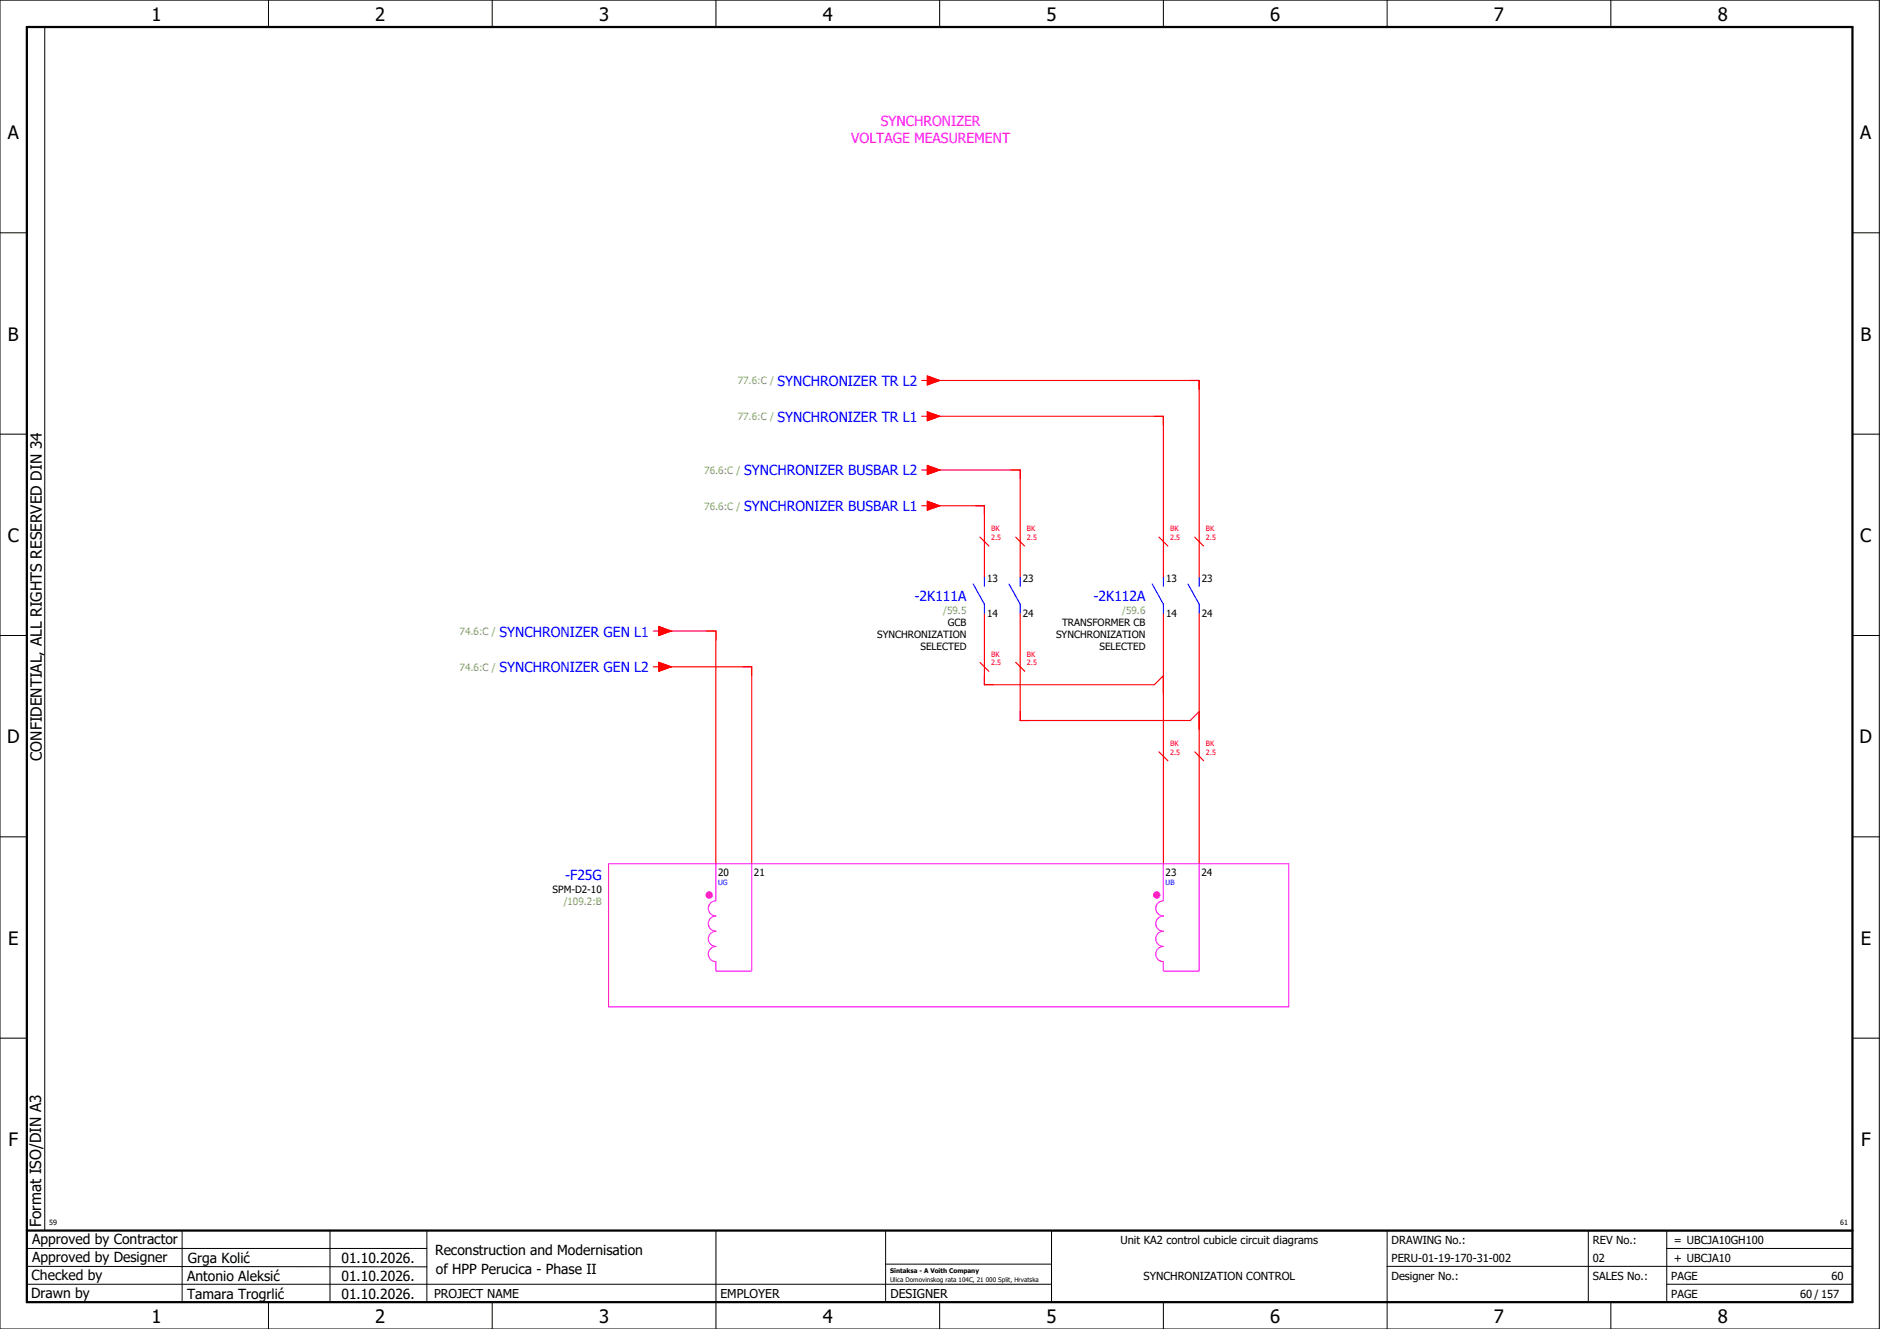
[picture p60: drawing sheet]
<svg xmlns="http://www.w3.org/2000/svg" width="420mm" height="297mm" viewBox="0 0 420 297" stroke-linecap="round" stroke-linejoin="round" font-family="sans-serif">
<defs><g id="words">
<g font-size="4.1">
<text x="33.9" y="4.7">1</text>
<text x="83.9" y="4.7">2</text>
<text x="133.9" y="4.7">3</text>
<text x="183.9" y="4.7">4</text>
<text x="233.9" y="4.7">5</text>
<text x="283.9" y="4.7">6</text>
<text x="333.9" y="4.7">7</text>
<text x="383.9" y="4.7">8</text>
<text x="1.8" y="31.2">A</text>
<text x="415.8" y="31.2">A</text>
<text x="1.8" y="76.2">B</text>
<text x="415.8" y="76.2">B</text>
<text x="1.8" y="121.2">C</text>
<text x="415.8" y="121.2">C</text>
<text x="1.6" y="166.2">D</text>
<text x="415.6" y="166.2">D</text>
<text x="1.8" y="211.2">E</text>
<text x="415.8" y="211.2">E</text>
<text x="1.9" y="256.2">F</text>
<text x="415.9" y="256.2">F</text>
<text x="33.9" y="295.7">1</text>
<text x="83.9" y="295.7">2</text>
<text x="133.9" y="295.7">3</text>
<text x="183.9" y="295.7">4</text>
<text x="233.9" y="295.7">5</text>
<text x="283.9" y="295.7">6</text>
<text x="333.9" y="295.7">7</text>
<text x="383.9" y="295.7">8</text>
</g>
<g font-size="3.4">
<text x="9.4" y="170" transform="rotate(-90 9.4 170)">CONFIDENTIAL, ALL RIGHTS RESERVED DIN 34</text>
<text x="9.2" y="274.3" transform="rotate(-90 9.2 274.3)">Format ISO/DIN A3</text>
</g>
<g font-size="3.1" fill="#f0f">
<text x="196.8" y="28.1">SYNCHRONIZER</text>
<text x="190.2" y="31.9">VOLTAGE MEASUREMENT</text>
</g>
<g font-size="3.1" fill="#00f">
<text x="173.8" y="86.3">SYNCHRONIZER TR L2</text>
<text x="173.8" y="94.3">SYNCHRONIZER TR L1</text>
<text x="166.3" y="106.3">SYNCHRONIZER BUSBAR L2</text>
<text x="166.3" y="114.3">SYNCHRONIZER BUSBAR L1</text>
<text x="204.4" y="134.3">-2K111A</text>
<text x="244.4" y="134.3">-2K112A</text>
<text x="111.6" y="142.3">SYNCHRONIZER GEN L1</text>
<text x="111.6" y="150.3">SYNCHRONIZER GEN L2</text>
<text x="126.3" y="196.6">-F25G</text>
</g>
<g font-size="3.1">
<text x="7.2" y="278.1">Approved by Contractor</text>
<text x="97.2" y="280.5">Reconstruction and Modernisation</text>
<text x="7.1" y="286.1">Checked by</text>
<text x="7.2" y="282.1">Approved by Designer</text>
<text x="41.8" y="286.2">Antonio Aleksić</text>
<text x="42" y="282.3">Grga Kolić</text>
<text x="76.3" y="282.3">01.10.2026.</text>
<text x="76.3" y="286.3">01.10.2026.</text>
<text x="97.4" y="284.8">of HPP Perucica - Phase II</text>
<text x="6.9" y="290">Drawn by</text>
<text x="41.8" y="290.3">Tamara Trogrlić</text>
<text x="76.3" y="290.3">01.10.2026.</text>
</g>
<g font-size="2.7">
<text x="97" y="290.1">PROJECT NAME</text>
<text x="161" y="290.1">EMPLOYER</text>
<text x="199" y="290.1">DESIGNER</text>
</g>
<g font-size="2.5">
<text x="250.4" y="278">Unit KA2 control cubicle circuit diagrams</text>
<text x="311" y="278">DRAWING No.:</text>
<text x="356" y="278">REV No.:</text>
<text x="374.1" y="278">= UBCJA10GH100</text>
<text x="255.6" y="286">SYNCHRONIZATION CONTROL</text>
<text x="311" y="286">Designer No.:</text>
<text x="311" y="282">PERU-01-19-170-31-002</text>
<text x="356" y="286">SALES No.:</text>
<text x="356" y="282">02</text>
<text x="373.5" y="286">PAGE</text>
<text x="374.1" y="282.1">+ UBCJA10</text>
<text x="409.3" y="286">60</text>
<text x="373.5" y="290">PAGE</text>
<text x="402.3" y="290">60 / 157</text>
</g>
<g font-size="2.2" fill="#7ca552">
<text x="164.9" y="85.9">77.6:C /</text>
<text x="164.9" y="93.9">77.6:C /</text>
<text x="157.4" y="105.9">76.6:C /</text>
<text x="157.4" y="113.9">76.6:C /</text>
<text x="210.8" y="137.2">/59.5</text>
<text x="250.8" y="137.2">/59.6</text>
<text x="102.7" y="141.9">74.6:C /</text>
<text x="102.7" y="149.9">74.6:C /</text>
<text x="126" y="202.2">/109.2:B</text>
</g>
<g font-size="2.2">
<text x="220.6" y="130">13</text>
<text x="228.6" y="130">23</text>
<text x="260.6" y="130">13</text>
<text x="268.6" y="130">23</text>
<text x="220.6" y="137.9">14</text>
<text x="228.6" y="137.9">24</text>
<text x="260.6" y="137.9">14</text>
<text x="268.6" y="137.9">24</text>
<text x="196" y="142.6">SYNCHRONIZATION</text>
<text x="211.8" y="139.9">GCB</text>
<text x="236" y="142.6">SYNCHRONIZATION</text>
<text x="237.4" y="139.9">TRANSFORMER CB</text>
<text x="205.7" y="145.3">SELECTED</text>
<text x="245.7" y="145.3">SELECTED</text>
<text x="160.5" y="195.8">20</text>
<text x="168.5" y="195.8">21</text>
<text x="260.5" y="195.8">23</text>
<text x="268.5" y="195.8">24</text>
<text x="123.5" y="199.5">SPM-D2-10</text>
</g>
<g font-size="1.6" fill="#f00">
<text x="221.5" y="118.8">BK</text>
<text x="229.5" y="118.8">BK</text>
<text x="261.5" y="118.8">BK</text>
<text x="269.5" y="118.8">BK</text>
<text x="221.5" y="120.7">2.5</text>
<text x="229.5" y="120.7">2.5</text>
<text x="261.5" y="120.7">2.5</text>
<text x="269.5" y="120.7">2.5</text>
<text x="221.5" y="148.7">2.5</text>
<text x="221.5" y="146.8">BK</text>
<text x="229.5" y="148.7">2.5</text>
<text x="229.5" y="146.8">BK</text>
<text x="261.5" y="166.8">BK</text>
<text x="269.5" y="166.8">BK</text>
<text x="261.5" y="168.7">2.5</text>
<text x="269.5" y="168.7">2.5</text>
</g>
<g font-size="1.6" fill="#00f">
<text x="160.5" y="197.9">UG</text>
<text x="260.5" y="197.9">UB</text>
</g>
<g font-size="1.6">
<text x="11" y="273.7">59</text>
<text x="411.2" y="273.7">61</text>
</g>
<g font-size="1.4">
<text x="198.9" y="284.4">Sintaksa - A Voith Company</text>
<text x="198.9" y="286.4">Ulica Domovinskog rata 104C, 21 000 Split, Hrvatska</text>
</g>
</g></defs>
<g fill="none" stroke="#000" stroke-width=".22">
<path d="M0 0h420v297h-420zM10 6v269M60 0v6M110 0v6M160 0v6M210 0v6M260 0v6M310 0v6M360 0v6M0 52h6M414 52h6M0 97h6"/>
<path d="M414 97h6M0 142h6M414 142h6M414 176.3v87.4M0 187h6M414 187h6M0 232h6M414 232h6M6 279h89.4M40.7 275v16M73.7 274.9v16M95.4 275.1v16"/>
<path d="M160 275v22M197.9 275.1v16M310 275v22M355 275v16M372.5 279h41.5M372.5 275v16M414 275h-179v16M6 283l89.4 .1M6 287h229M60 291v6M110 291v6M197.9 282.5h37.1"/>
<path d="M210 291v6M260 291v6M310 283h104M360 291v6M372.5 287h41.5"/>
</g>
<path d="M6 6h408v285h-408zM6 275h408" fill="none" stroke="#000" stroke-width=".5"/>
<path d="M208 93h52v36M208 85h60v44M208 113h12v16M208 105h20v24M220 137v16h38l2-2M228 137v24h38l2-2M260 137v56M268 137v56M148 141h12v52M148 149h20v44" fill="none" stroke="#f00" stroke-width=".25"/>
<path d="M136 193h152v32h-152z" fill="none" stroke="#f0f" stroke-width=".25"/>
<circle cx="158.5" cy="200" r=".83" fill="#f0f"/>
<path d="M160 193v8.3a1.7 1.7 0 0 0-1.7 1.7 1.7 1.7 0 0 0 1.7 1.7 1.7 1.7 0 0 0-1.7 1.7 1.7 1.7 0 0 0 1.7 1.7 1.7 1.7 0 0 0-1.7 1.7 1.7 1.7 0 0 0 1.7 1.7 1.7 1.7 0 0 0-1.7 1.7 1.7 1.7 0 0 0 1.7 1.7v2.1h8v-24" fill="none" stroke="#f0f" stroke-width=".25"/>
<circle cx="258.5" cy="200" r=".83" fill="#f0f"/>
<path d="M260 193v8.3a1.7 1.7 0 0 0-1.7 1.7 1.7 1.7 0 0 0 1.7 1.7 1.7 1.7 0 0 0-1.7 1.7 1.7 1.7 0 0 0 1.7 1.7 1.7 1.7 0 0 0-1.7 1.7 1.7 1.7 0 0 0 1.7 1.7 1.7 1.7 0 0 0-1.7 1.7 1.7 1.7 0 0 0 1.7 1.7v2.1h8v-24" fill="none" stroke="#f0f" stroke-width=".25"/>
<g fill="none" stroke="#f00" stroke-width=".25">
<path d="M206 93h1.2M206 85h1.2M207.2 92l2.8 1-2.8 1zM207.2 84l2.8 1-2.8 1zM206 113h1.2M206 105h1.2M207.2 104l2.8 1-2.8 1zM207.2 112l2.8 1-2.8 1zM219 120l2 2M227 120l2 2M259 120l2 2M267 120l2 2"/>
<path d="M146 141h1.3M146 149h1.3M147.3 140l2.7 1-2.7 1zM147.3 148l2.7 1-2.7 1zM219 148l2 2M227 148l2 2M259 168l2 2M267 168l2 2"/>
</g>
<path d="M217.5 130.5l2.5 4.5v2M220 129v2M225.5 130.5l2.5 4.5v2M228 129v2M257.5 130.5l2.5 4.5v2M260 129v2M265.5 130.5l2.5 4.5v2M268 129v2" fill="none" stroke="#00f" stroke-width=".25"/>
<g fill="#f00" stroke="#f00" stroke-width=".22">
<path d="M147.3 140l2.7 1-2.7 1z"/>
<path d="M147.3 148l2.7 1-2.7 1z"/>
<path d="M207.2 92l2.8 1-2.8 1z"/>
<path d="M207.2 84l2.8 1-2.8 1z"/>
<path d="M207.2 112l2.8 1-2.8 1z"/>
<path d="M207.2 104l2.8 1-2.8 1z"/>
</g>
<use href="#words"/>
</svg>
